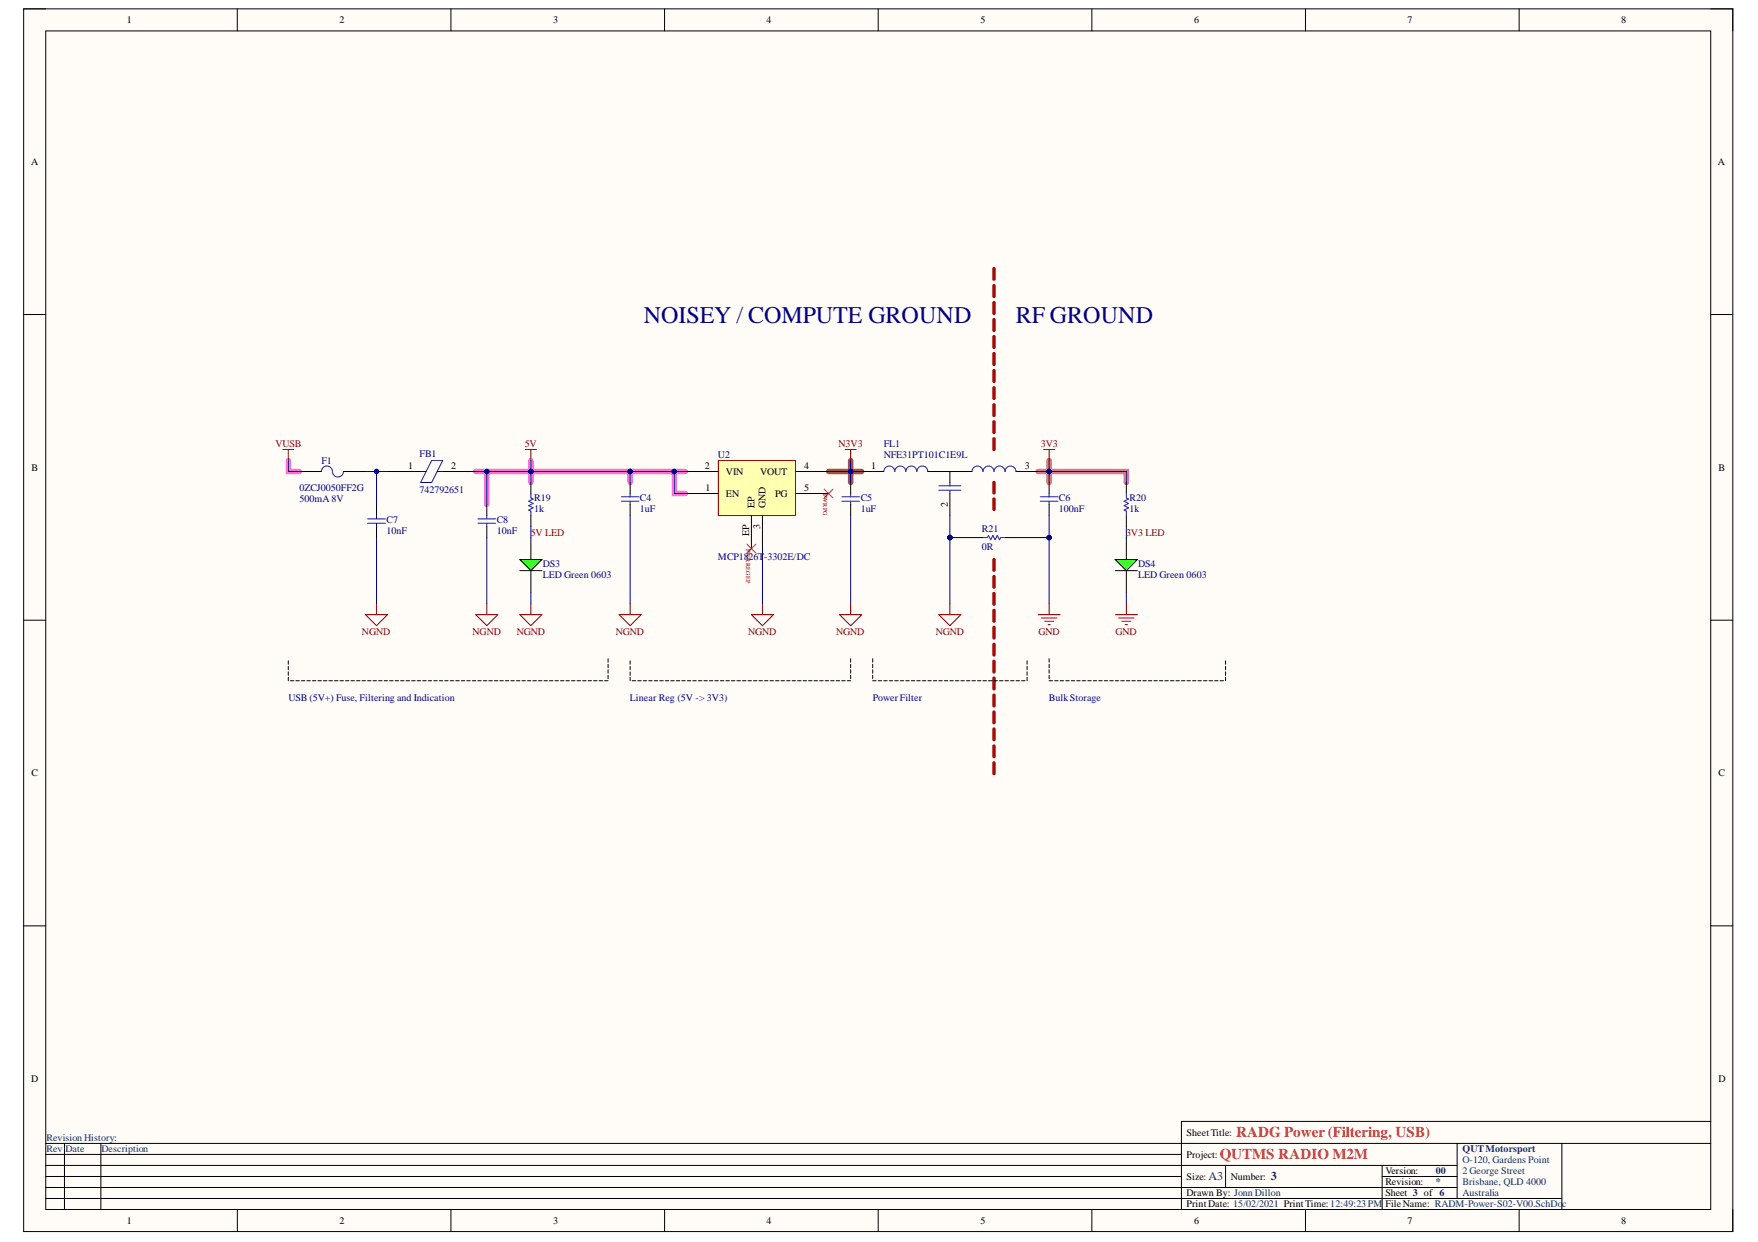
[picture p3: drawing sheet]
<svg xmlns="http://www.w3.org/2000/svg" width="297mm" height="210mm" viewBox="0 0 297 210" stroke-linecap="round" stroke-linejoin="round" font-family="sans-serif">
<defs><g id="words">
<g font-size="4.1" fill="#000080">
<text x="108.8" y="54.6">NOISEY / COMPUTE GROUND</text>
<text x="171.6" y="54.6">RF GROUND</text>
</g>
<g font-size="2.5" fill="#cc4125">
<text x="206.1" y="195.9">QUTMS RADIO M2M</text>
<text x="208.9" y="192.2">RADG Power (Filtering, USB)</text>
</g>
<g font-size="2" fill="#073763">
<text x="204.2" y="199.5">A3</text>
<text x="214.7" y="199.5">3</text>
</g>
<g font-size="1.7">
<text x="21.4" y="3.9">1</text>
<text x="57.4" y="3.9">2</text>
<text x="93.5" y="3.9">3</text>
<text x="129.5" y="3.9">4</text>
<text x="165.6" y="3.9">5</text>
<text x="201.8" y="3.9">6</text>
<text x="237.8" y="3.9">7</text>
<text x="273.9" y="3.9">8</text>
<text x="5.2" y="27.9">A</text>
<text x="290.3" y="27.9">A</text>
<text x="5.3" y="79.5">B</text>
<text x="68.9" y="79.3">1</text>
<text x="76.2" y="79.3">2</text>
<text x="119.1" y="79.3">2</text>
<text x="119.2" y="83">1</text>
<text x="122.7" y="80.2">VIN</text>
<text x="122.7" y="83.9">EN</text>
<text x="128.4" y="80.2">VOUT</text>
<text x="131" y="83.9">PG</text>
<text x="135.9" y="79.3">4</text>
<text x="135.9" y="83">5</text>
<text x="147.2" y="79.3">1</text>
<text x="173.2" y="79.3">3</text>
<text x="290.3" y="79.5">B</text>
<text x="127.5" y="85.8" transform="rotate(-90 127.5 85.8)">EP</text>
<text x="128.4" y="89.3" transform="rotate(-90 128.4 89.3)">3</text>
<text x="129.4" y="85.8" transform="rotate(-90 129.4 85.8)">GND</text>
<text x="160.1" y="85.6" transform="rotate(-90 160.1 85.6)">2</text>
<text x="126.6" y="90.5" transform="rotate(-90 126.6 90.5)">EP</text>
<text x="5.3" y="131.2">C</text>
<text x="290.3" y="131.2">C</text>
<text x="5.2" y="182.8">D</text>
<text x="290.3" y="182.8">D</text>
<text x="200.5" y="192">SheetTitle:</text>
<text x="200.5" y="195.7">Project:</text>
<text x="200.5" y="199.4">Size:</text>
<text x="200.5" y="202.2">Drawn By: Jonn Dillon</text>
<text x="207.9" y="199.4">Number:</text>
<text x="234.1" y="200.3">Revision:</text>
<text x="234.1" y="202.2">Sheet 3 of 6</text>
<text x="234.1" y="198.5">Version:</text>
<text x="21.4" y="206.8">1</text>
<text x="57.4" y="206.8">2</text>
<text x="93.5" y="206.8">3</text>
<text x="129.5" y="206.8">4</text>
<text x="165.6" y="206.8">5</text>
<text x="200.5" y="204.1">PrintDate: 15/02/2021 PrintTime:12:49:23 PM</text>
<text x="201.8" y="206.8">6</text>
<text x="234.1" y="204.1">FileName: RADM-Power-S02-V00.SchDo</text>
<text x="237.8" y="206.8">7</text>
<text x="273.9" y="206.8">8</text>
</g>
<g font-size="1.7" fill="#800000">
<text x="46.5" y="75.6">VUSB</text>
<text x="88.7" y="75.6">5V</text>
<text x="141.7" y="75.6">N3V3</text>
<text x="175.9" y="75.6">3V3</text>
<text x="89.7" y="90.5">5V LED</text>
<text x="190.3" y="90.5">3V3 LED</text>
<text x="61.2" y="107.3">NGND</text>
<text x="79.9" y="107.3">NGND</text>
<text x="87.3" y="107.3">NGND</text>
<text x="104.1" y="107.3">NGND</text>
<text x="126.4" y="107.3">NGND</text>
<text x="141.3" y="107.3">NGND</text>
<text x="158.1" y="107.3">NGND</text>
<text x="175.5" y="107.3">GND</text>
<text x="188.5" y="107.3">GND</text>
</g>
<g font-size="1.7" fill="#000080">
<text x="70.9" y="77.3">FB1</text>
<text x="121.3" y="77.4">U2</text>
<text x="149.3" y="75.6">FL1</text>
<text x="149.3" y="77.4">NFE31PT101C1E9L</text>
<text x="50.6" y="83">0ZCJ0050FF2G</text>
<text x="54.3" y="78.4">F1</text>
<text x="70.9" y="83.3">742792651</text>
<text x="50.6" y="84.9">500mA 8V</text>
<text x="65.3" y="88.4">C7</text>
<text x="83.9" y="88.4">C8</text>
<text x="90.3" y="84.7">R19</text>
<text x="90.3" y="86.6">1k</text>
<text x="108.1" y="84.7">C4</text>
<text x="108.1" y="86.6">1uF</text>
<text x="145.4" y="84.7">C5</text>
<text x="145.4" y="86.6">1uF</text>
<text x="165.9" y="89.9">R21</text>
<text x="178.9" y="84.7">C6</text>
<text x="178.9" y="86.6">100nF</text>
<text x="190.9" y="84.7">R20</text>
<text x="190.9" y="86.6">1k</text>
<text x="65.3" y="90.3">10nF</text>
<text x="83.9" y="90.3">10nF</text>
<text x="91.7" y="95.9">DS3</text>
<text x="121.3" y="94.6">MCP1826T</text>
<text x="129.1" y="94.6">-3302E/DC</text>
<text x="165.9" y="92.9">0R</text>
<text x="192.3" y="95.9">DS4</text>
<text x="91.7" y="97.7">LED Green 0603</text>
<text x="192.3" y="97.7">LED Green 0603</text>
<text x="48.7" y="118.4">USB (5V+) Fuse, Filtering and Indication</text>
<text x="106.4" y="118.4">Linear Reg (5V -&gt; 3V3)</text>
<text x="147.5" y="118.4">PowerFilter</text>
<text x="177.2" y="118.4">BulkStorage</text>
</g>
<g font-size="1.7" fill="#073763">
<text x="7.9" y="194.8">Rev</text>
<text x="7.9" y="192.9">Revision History:</text>
<text x="11.1" y="194.8">Date</text>
<text x="17.2" y="194.8">Description</text>
<text x="247.1" y="194.8">QUTMotorsport</text>
<text x="247.1" y="196.6">O-120, Gardens Point</text>
<text x="242.6" y="200.3">*</text>
<text x="242.6" y="198.5">00</text>
<text x="247.1" y="198.5">2 George Street</text>
<text x="247.1" y="200.3">Brisbane, QLD 4000</text>
<text x="247.1" y="202.2">Australia</text>
<text x="264" y="204.1">c</text>
</g>
<g font-size="1" fill="#800000">
<text x="139.1" y="83.4" transform="rotate(90 139.1 83.4)">PWRPG</text>
<text x="126.1" y="92.7" transform="rotate(90 126.1 92.7)">PWR REG EP</text>
</g>
</g></defs>
<path d="M4 1.5h288.8v206.6h-288.8z" fill-rule="evenodd" fill="#fffcf8"/>
<path d="M4 1.5h288.8v206.6h-288.8z" fill="none" stroke="#000" stroke-width=".17"/>
<path d="M7.7 5.2h281.4v199.2h-281.4z" fill-rule="evenodd" fill="#fffcf8"/>
<g fill="none" stroke="#000" stroke-width=".17">
<path d="M4 1.5h3.7M7.7 5.2h281.4v199.2h-281.4zM40.1 1.5v3.7M76.2 1.5v3.7M112.3 1.5v3.7M148.4 1.5v3.7M184.5 1.5v3.7M220.6 1.5v3.7M256.7 1.5v3.7M289.1 1.5h3.7v3.7M4 53.2h3.7M289.1 53.2h3.7"/>
<path d="M145.6 79.7h3.7M156.8 79.7h7.4M160.5 79.7v1.8M171.7 79.7h3.7M160.5 83.4v3.7M164.2 90.9h1.9M169.8 90.9h1.9M188.4 96.4h3.8M190.3 90.9v3.7M190.3 96.4v3.8M4 104.8h3.7M289.1 104.8h3.7"/>
<path d="M4 156.5h3.7M289.1 156.5h3.7M7.7 193.2h281.4M7.7 197h238.5M7.7 195.1h191.9M7.7 198.8h191.9M10.9 193.2v11.2M17 193.2v11.2M207.1 197v3.7M233.5 197v7.4M233.5 198.8h12.7M246.2 193.2v9.4"/>
<path d="M263.9 193.2v11.2M289.1 189.5h-89.5v14.9M7.7 202.6h256.2M7.7 200.7h238.5M40.1 204.4v3.7M76.2 204.4v3.7M112.3 204.4v3.7M148.4 204.4v3.7M184.5 204.4v3.7M220.6 204.4v3.7M256.7 204.4v3.7M292.8 204.4v3.7"/>
</g>
<path d="M143.7 77.8v1.9h-3.7M145.6 79.7h-1.9v1.8" fill="none" stroke="#963" stroke-width=".93"/>
<path d="M175.4 79.7h1.9v1.8M177.3 77.8v1.9h13v1.8" fill="none" stroke="#ff6e6e" stroke-width=".93"/>
<path d="M48.7 77.8v1.9h1.9M82.3 79.7v5.6M89.7 77.8v1.9h-9.3M106.5 79.7h-16.8v1.8M106.5 79.7h9.3M106.5 79.7v1.8M113.9 79.7v3.7h1.9" fill="none" stroke="#ff6eff" stroke-width=".93"/>
<path d="M149.3 79.7a.93 .93 0 0 1 1-.9 .93 .93 0 0 1 .9 .9 .93 .93 0 0 1 .9-.9 .93 .93 0 0 1 1 .9 .92 .92 0 0 1 .9-.9 .92 .92 0 0 1 .9 .9M154.9 79.7a.92 .92 0 0 1 .9-.9 .92 .92 0 0 1 1 .9M164.2 79.7a.93 .93 0 0 1 1-.9 .93 .93 0 0 1 .9 .9 .93 .93 0 0 1 .9-.9 .93 .93 0 0 1 1 .9 .93 .93 0 0 1 .9-.9 .93 .93 0 0 1 .9 .9 .92 .92 0 0 1 .9-.9 .92 .92 0 0 1 1 .9M158.6 82.1h3.8M158.6 82.9h3.8M160.5 81.5v.6M160.5 82.9v.5M166.1 90.9h.7l.2-.4 .4 .7 .4-.7 .3 .7 .4-.7 .4 .7 .2-.3h.7" fill="none" stroke="#00f" stroke-width=".17"/>
<path d="M176.3 76h1.9M177.3 76v1.8M141.9 103.9h3.7l-1.9 1.8zM143.7 102v1.9M158.6 103.9h3.8l-1.9 1.8zM160.5 102v1.9M175.4 103.9h3.7M176 104.4h2.6M176.5 105h1.5M177.1 105.6h.4M177.3 102v1.9" fill="none" stroke="#800000" stroke-width=".17"/>
<path d="M188.4 94.6h3.8l-1.9 1.8z" fill="#0f0"/>
<path d="M87.8 96.4h3.8M89.7 90.9v3.7M89.7 96.4v3.8M106.5 81.5v1.9M106.5 85.3v1.8M143.7 81.5v1.9M143.7 85.3v1.8M188.4 94.6h3.8l-1.9 1.8zM190.3 81.5v1.9M190.3 87.1v1.9" fill="none" stroke="#000" stroke-width=".17"/>
<path d="M105 84.7h3M105 84h3M106.5 83.4v.6M106.5 84.7v.6M142.2 84.7h3M142.2 84h3M143.7 83.4v.6M143.7 84.7v.6M190.3 83.4v.8l.4 .1-.8 .4 .8 .4-.8 .4 .8 .3-.8 .4 .4 .2v.7" fill="none" stroke="#00f" stroke-width=".17"/>
<path d="M142.8 76h1.9M143.7 76v1.8M104.6 103.9h3.7l-1.8 1.8zM106.5 102v1.9M127 103.9h3.7l-1.9 1.8zM128.8 102v1.9M188.4 103.9h3.8M189 104.4h2.6M189.6 105h1.5M190.1 105.6h.4M190.3 102v1.9" fill="none" stroke="#800000" stroke-width=".17"/>
<path d="M87.8 94.6h3.8l-1.9 1.8z" fill="#0f0"/>
<g fill="none" stroke="#000" stroke-width=".17">
<path d="M50.6 79.7h3.7M58 79.7h3.8M65.5 79.7h5.6M74.8 79.7h5.6M63.6 85.3v1.8M63.6 89v1.9M82.3 85.3v1.8M82.3 89v1.9M87.8 94.6h3.8l-1.9 1.8zM89.7 81.5v1.9M89.7 87.1v1.9M177.3 81.5v1.9"/>
<path d="M177.3 85.3v1.8M48.7 111.7v.6M48.7 112.6v.6M48.7 113.5v.6M48.7 114.5v.6M49.1 115.1h.5M50 115.1h.6M50.9 115.1h.6M51.9 115.1h.5M52.8 115.1h.6M53.7 115.1h.6M54.7 115.1h.5"/>
<path d="M55.6 115.1h.6M56.5 115.1h.6M57.4 115.1h.6M58.4 115.1h.6M59.3 115.1h.6M60.2 115.1h.6M61.2 115.1h.6M62.1 115.1h.6M63 115.1h.6M64 115.1h.5M64.9 115.1h.6M65.8 115.1h.6"/>
<path d="M66.8 115.1h.5M67.7 115.1h.6M68.6 115.1h.6M69.6 115.1h.5M70.5 115.1h.6M71.4 115.1h.6M72.4 115.1h.5M73.3 115.1h.6M74.2 115.1h.6M75.1 115.1h.6M76.1 115.1h.6M77 115.1h.6"/>
<path d="M77.9 115.1h.6M78.9 115.1h.6M79.8 115.1h.6M80.7 115.1h.6M81.7 115.1h.6M82.6 115.1h.6M83.5 115.1h.6M84.5 115.1h.5M85.4 115.1h.6M86.3 115.1h.6M87.3 115.1h.5M88.2 115.1h.6"/>
<path d="M89.1 115.1h.6M90 115.1h.6M91 115.1h.6M91.9 115.1h.6M92.8 115.1h.6M93.8 115.1h.6M94.7 115.1h.6M95.6 115.1h.6M96.6 115.1h.6M97.5 115.1h.6M98.4 115.1h.6M99.4 115.1h.5"/>
<path d="M100.3 115.1h.6M101.2 115.1h.6M102.2 115.1h.5M102.7 111.3v.6M102.7 112.3v.5M102.7 113.2v.6M102.7 114.1v.6M106.5 111.7v.6M106.5 112.6v.6M106.5 113.5v.6M106.5 114.5v.6M106.8 115.1h.6"/>
<path d="M107.8 115.1h.5M108.7 115.1h.6M109.6 115.1h.6M110.5 115.1h.6M111.5 115.1h.6M112.4 115.1h.6M113.3 115.1h.6M114.3 115.1h.6M115.2 115.1h.6M116.1 115.1h.6M117.1 115.1h.5M118 115.1h.6"/>
<path d="M118.9 115.1h.6M119.9 115.1h.5M120.8 115.1h.6M121.7 115.1h.6M122.7 115.1h.5M123.6 115.1h.6M124.5 115.1h.6M125.4 115.1h.6M126.4 115.1h.6M127.3 115.1h.6M128.2 115.1h.6M129.2 115.1h.6"/>
<path d="M130.1 115.1h.6M131 115.1h.6M132 115.1h.5M132.9 115.1h.6M133.8 115.1h.6M134.8 115.1h.5M135.7 115.1h.6M136.6 115.1h.6M137.6 115.1h.5M138.5 115.1h.6M139.4 115.1h.6M140.4 115.1h.5"/>
<path d="M141.3 115.1h.6M142.2 115.1h.6M143.1 115.1h.6M143.7 111.3v.6M143.7 112.3v.5M143.7 113.2v.6M143.7 114.1v.6M147.5 115.1h.5M147.5 111.3v.6M147.5 112.3v.5M147.5 113.2v.6M147.5 114.1v.6"/>
<path d="M148.4 115.1h.6M149.3 115.1h.6M150.3 115.1h.5M151.2 115.1h.6M152.1 115.1h.6M153 115.1h.6M154 115.1h.6M154.9 115.1h.6M155.8 115.1h.6M156.8 115.1h.6M157.7 115.1h.6M158.6 115.1h.6"/>
<path d="M159.6 115.1h.5M160.5 115.1h.6M161.4 115.1h.6M162.4 115.1h.5M163.3 115.1h.6M164.2 115.1h.6M165.2 115.1h.5M166.1 115.1h.6M167 115.1h.6M167.9 115.1h.6M168.9 115.1h.6M169.8 115.1h.6"/>
<path d="M170.7 115.1h.6M171.7 115.1h.6M172.6 115.1h.6M173.5 111.7v.6M173.5 112.6v.6M173.5 113.5v.6M173.5 114.5v.6M177.3 115.1h.5M177.3 111.3v.6M177.3 112.3v.5M177.3 113.2v.6M177.3 114.1v.6"/>
<path d="M178.2 115.1h.6M179.1 115.1h.6M180.1 115.1h.5M181 115.1h.6M181.9 115.1h.6M182.9 115.1h.5M183.8 115.1h.6M184.7 115.1h.6M185.7 115.1h.5M186.6 115.1h.6M187.5 115.1h.6M188.4 115.1h.6"/>
<path d="M189.4 115.1h.6M190.3 115.1h.6M191.2 115.1h.6M192.2 115.1h.6M193.1 115.1h.6M194 115.1h.6M195 115.1h.5M195.9 115.1h.6M196.8 115.1h.6M197.8 115.1h.5M198.7 115.1h.6M199.6 115.1h.6"/>
<path d="M200.6 115.1h.5M201.5 115.1h.6M202.4 115.1h.6M203.4 115.1h.5M204.3 115.1h.6M205.2 115.1h.6M206.1 115.1h.6M207.1 111.7v.6M207.1 112.6v.6M207.1 113.5v.6M207.1 114.5v.6"/>
</g>
<g fill="none" stroke="#00f" stroke-width=".17">
<path d="M54.3 79.7a.93 .93 0 0 1 .9-.9 .93 .93 0 0 1 1 .9 .93 .93 0 0 0 .9 .9 .93 .93 0 0 0 .9-.9M71.1 79.7h.9M72.9 77.8h1.9l-1.9 3.7h-1.8zM73.9 79.7h.9M62.1 88.4h3M62.1 87.7h3M63.6 87.1v.6M63.6 88.4v.6M80.8 88.4h2.9M80.8 87.7h2.9M82.3 87.1v.6M82.3 88.4v.6"/>
<path d="M89.7 83.4v.8l.4 .1-.8 .4 .8 .4-.8 .4 .8 .3-.8 .4 .4 .2v.7M175.8 84.7h3M175.8 84h3M177.3 83.4v.6M177.3 84.7v.6"/>
</g>
<path d="M47.8 76h1.8M48.7 76v1.8M88.8 76h1.8M89.7 76v1.8M61.8 103.9h3.7l-1.9 1.8zM63.6 102v1.9M80.4 103.9h3.7l-1.8 1.8zM82.3 102v1.9M87.8 103.9h3.8l-1.9 1.8zM89.7 102v1.9" fill="none" stroke="#800000" stroke-width=".17"/>
<g fill="none" stroke="#980000" stroke-width=".59">
<path d="M167.9 45.4v1.8M167.9 48.3v1.8M167.9 51.1v1.8M167.9 54v1.8M167.9 56.9v1.8M167.9 59.8v1.8M167.9 62.7v1.8M167.9 65.5v1.8M167.9 68.4v1.8M167.9 71.3v1.8M167.9 74.2v1.8M167.9 81.5v1.8"/>
<path d="M167.9 84.3v1.8M167.9 94.6v1.8M167.9 97.4v1.8M167.9 100.3v1.8M167.9 103.2v1.8M167.9 106v1.8M167.9 108.9v1.8M167.9 111.8v1.8M167.9 114.6v1.8M167.9 117.5v1.8M167.9 120.4v1.7M167.9 123.2v1.8"/>
<path d="M167.9 126.1v1.8M167.9 128.9v1.8"/>
</g>
<path d="M121.4 77.8h13v9.3h-13z" fill-rule="evenodd" fill="#ffffb0"/>
<path d="M121.4 77.8h13v9.3h-13z" fill="none" stroke="#800000" stroke-width=".17"/>
<path d="M115.8 79.7h5.6M134.4 79.7h5.6M115.8 83.4h5.6M127 87.1v5.6M128.8 87.1v5.6M134.4 83.4h5.6" fill="none" stroke="#000" stroke-width=".17"/>
<path d="M145.6 79.7h-1.9v1.8M143.7 87.1v14.9" fill="none" stroke="#000080" stroke-width=".17"/>
<circle cx="143.7" cy="79.7" r=".37" fill="#000080"/>
<g fill="none" stroke="#000080" stroke-width=".17">
<path d="M175.4 79.7h1.9v1.8"/>
<circle cx="143.7" cy="79.7" r=".37"/>
</g>
<circle cx="177.3" cy="79.7" r=".37" fill="#000080"/>
<g fill="none" stroke="#000080" stroke-width=".17">
<path d="M143.7 77.8v1.9"/>
<circle cx="177.3" cy="79.7" r=".37"/>
</g>
<circle cx="143.7" cy="79.7" r=".37" fill="#000080"/>
<g fill="none" stroke="#000080" stroke-width=".17">
<path d="M177.3 77.8v1.9"/>
<circle cx="143.7" cy="79.7" r=".37"/>
</g>
<circle cx="177.3" cy="79.7" r=".37" fill="#000080"/>
<g fill="none" stroke="#000080" stroke-width=".17">
<path d="M177.3 79.7h13v1.8M190.3 89v1.9M190.3 100.2v1.8"/>
<circle cx="177.3" cy="79.7" r=".37"/>
</g>
<circle cx="177.3" cy="79.7" r=".37" fill="#000080"/>
<g fill="none" stroke="#000080" stroke-width=".17">
<path d="M160.5 90.9h3.7"/>
<circle cx="177.3" cy="79.7" r=".37"/>
</g>
<circle cx="160.5" cy="90.9" r=".37" fill="#000080"/>
<g fill="none" stroke="#000080" stroke-width=".17">
<path d="M171.7 90.9h5.6"/>
<circle cx="160.5" cy="90.9" r=".37"/>
</g>
<circle cx="177.3" cy="90.9" r=".37" fill="#000080"/>
<g fill="none" stroke="#000080" stroke-width=".17">
<path d="M160.5 90.9v11.1"/>
<circle cx="177.3" cy="90.9" r=".37"/>
</g>
<circle cx="160.5" cy="90.9" r=".37" fill="#000080"/>
<g fill="none" stroke="#000080" stroke-width=".17">
<path d="M160.5 87.1v3.8"/>
<circle cx="160.5" cy="90.9" r=".37"/>
</g>
<circle cx="160.5" cy="90.9" r=".37" fill="#000080"/>
<g fill="none" stroke="#000080" stroke-width=".17">
<path d="M140 79.7h3.7M128.8 92.7v9.3"/>
<circle cx="160.5" cy="90.9" r=".37"/>
</g>
<circle cx="143.7" cy="79.7" r=".37" fill="#000080"/>
<g fill="none" stroke="#000080" stroke-width=".17">
<path d="M106.5 79.7v1.8M106.5 87.1v14.9"/>
<circle cx="143.7" cy="79.7" r=".37"/>
</g>
<circle cx="106.5" cy="79.7" r=".37" fill="#000080"/>
<g fill="none" stroke="#000080" stroke-width=".17">
<path d="M106.5 79.7h-16.8v1.8M89.7 89v1.9M89.7 100.2v1.8"/>
<circle cx="106.5" cy="79.7" r=".37"/>
</g>
<circle cx="106.5" cy="79.7" r=".37" fill="#000080"/>
<circle cx="106.5" cy="79.7" r=".37" fill="none" stroke="#000080" stroke-width=".17"/>
<circle cx="89.7" cy="79.7" r=".37" fill="#000080"/>
<g fill="none" stroke="#000080" stroke-width=".17">
<path d="M177.3 87.1v14.9"/>
<circle cx="89.7" cy="79.7" r=".37"/>
</g>
<circle cx="177.3" cy="90.9" r=".37" fill="#000080"/>
<g fill="none" stroke="#000080" stroke-width=".17">
<path d="M89.7 77.8v1.9"/>
<circle cx="177.3" cy="90.9" r=".37"/>
</g>
<circle cx="89.7" cy="79.7" r=".37" fill="#000080"/>
<g fill="none" stroke="#000080" stroke-width=".17">
<path d="M82.3 79.7v5.6M63.6 90.9v11.1M82.3 90.9v11.1"/>
<circle cx="89.7" cy="79.7" r=".37"/>
</g>
<circle cx="82.2" cy="79.7" r=".37" fill="#000080"/>
<g fill="none" stroke="#000080" stroke-width=".17">
<path d="M65.5 79.7h-1.9v5.6"/>
<circle cx="82.2" cy="79.7" r=".37"/>
</g>
<circle cx="63.6" cy="79.7" r=".37" fill="#000080"/>
<g fill="none" stroke="#000080" stroke-width=".17">
<path d="M61.8 79.7h1.8"/>
<circle cx="63.6" cy="79.7" r=".37"/>
</g>
<circle cx="63.6" cy="79.7" r=".37" fill="#000080"/>
<g fill="none" stroke="#000080" stroke-width=".17">
<path d="M48.7 77.8v1.9h1.9M80.4 79.7h9.3"/>
<circle cx="63.6" cy="79.7" r=".37"/>
</g>
<circle cx="89.7" cy="79.7" r=".37" fill="#000080"/>
<circle cx="89.7" cy="79.7" r=".37" fill="none" stroke="#000080" stroke-width=".17"/>
<circle cx="82.2" cy="79.7" r=".37" fill="#000080"/>
<g fill="none" stroke="#000080" stroke-width=".17">
<path d="M113.9 79.7v3.7h1.9"/>
<circle cx="82.2" cy="79.7" r=".37"/>
</g>
<circle cx="113.9" cy="79.7" r=".37" fill="#000080"/>
<g fill="none" stroke="#000080" stroke-width=".17">
<path d="M106.5 79.7h9.3"/>
<circle cx="113.9" cy="79.7" r=".37"/>
</g>
<circle cx="106.5" cy="79.7" r=".37" fill="#000080"/>
<circle cx="106.5" cy="79.7" r=".37" fill="none" stroke="#000080" stroke-width=".17"/>
<circle cx="113.9" cy="79.7" r=".37" fill="#000080"/>
<circle cx="113.9" cy="79.7" r=".37" fill="none" stroke="#000080" stroke-width=".17"/>
<path d="M126.2 92l1.5 1.5M127.7 92l-1.5 1.5M139.3 82.7l1.4 1.5M140.7 82.7l-1.4 1.5" fill="none" stroke="#f00" stroke-width=".17"/>
<use href="#words"/>
</svg>
